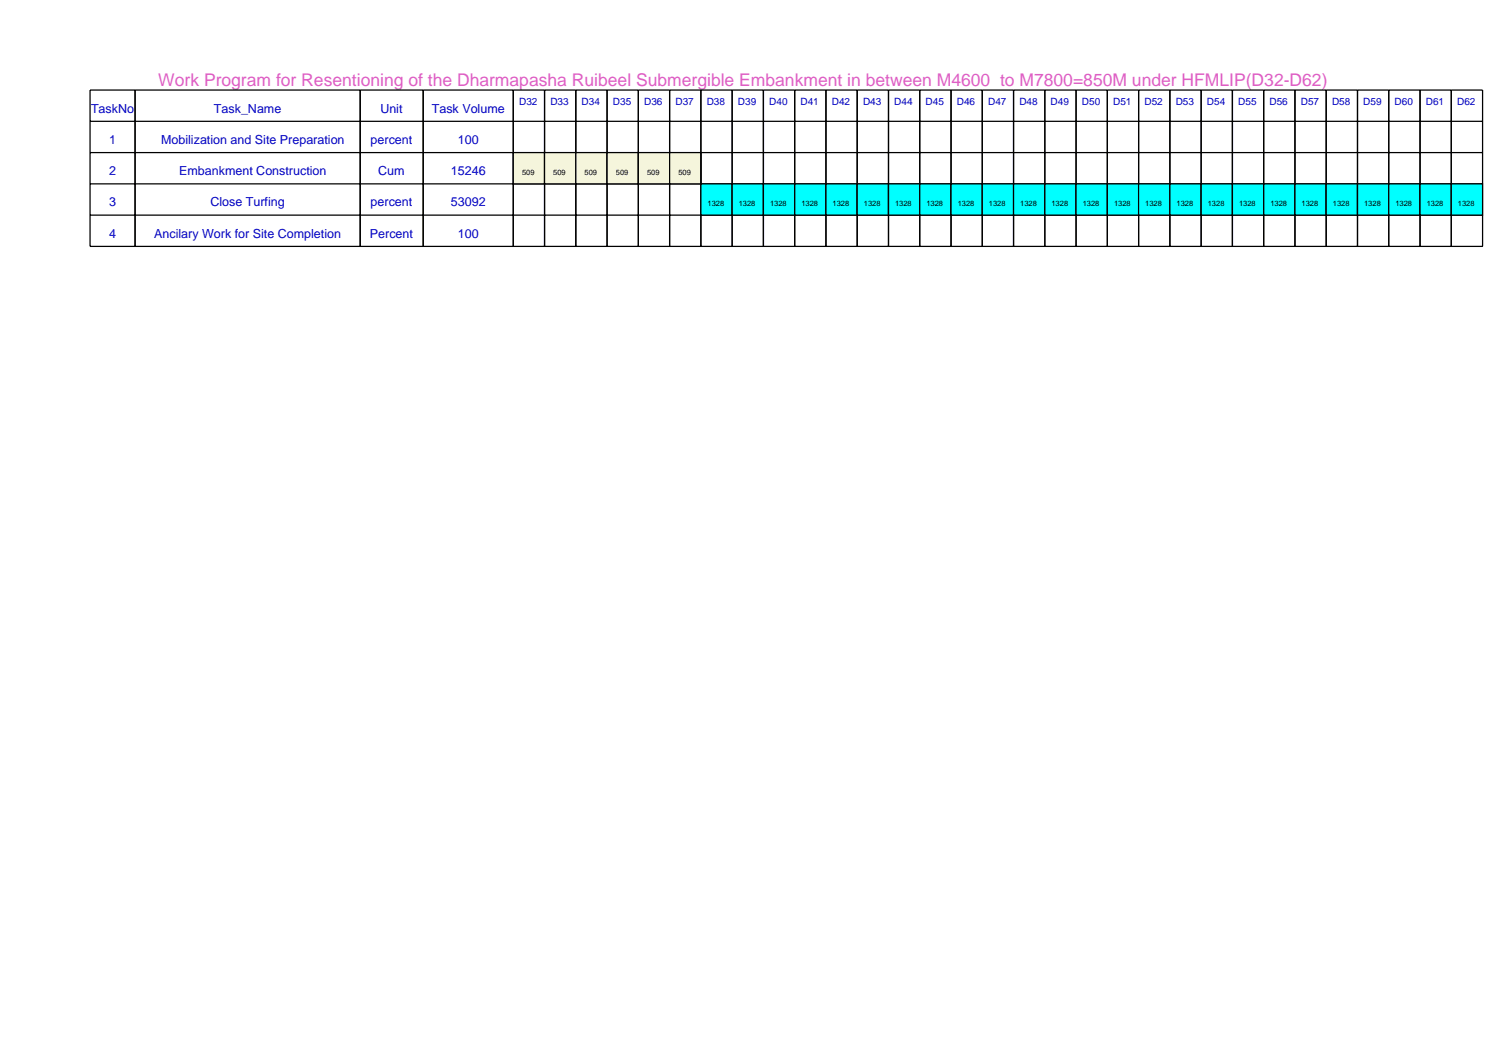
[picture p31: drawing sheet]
<svg xmlns="http://www.w3.org/2000/svg" width="420mm" height="297mm" viewBox="0 0 420 297" stroke-linecap="round" stroke-linejoin="round" font-family="sans-serif">
<defs><g id="words">
<text font-size="4.9" fill="#de5ec4" x="44.7" y="24.1">Work Program for Resentioning of the Dharmapasha Ruibeel Submergible Embankment in between M4600 to M7800=850M under HFMLIP(D32-D62)</text>
<g font-size="3.5" fill="#0000c4">
<text x="25.7" y="31.8">TaskNo</text>
<text x="60.3" y="31.8">Task_Name</text>
<text x="107.3" y="31.8">Unit</text>
<text x="121.8" y="31.8">Task Volume</text>
<text x="30.8" y="40.6">1</text>
<text x="45.4" y="40.6">Mobilization and Site Preparation</text>
<text x="104.5" y="40.6">percent</text>
<text x="129.1" y="40.6">100</text>
<text x="30.8" y="49.4">2</text>
<text x="50.5" y="49.4">Embankment Construction</text>
<text x="106.7" y="49.4">Cum</text>
<text x="127.2" y="49.4">15246</text>
<text x="30.8" y="58.2">3</text>
<text x="59.4" y="58.2">Close Turfing</text>
<text x="104.5" y="58.2">percent</text>
<text x="127.2" y="58.2">53092</text>
<text x="30.8" y="67">4</text>
<text x="43.5" y="67">Ancilary Work for Site Completion</text>
<text x="104.3" y="67">Percent</text>
<text x="129.1" y="67">100</text>
</g>
<g font-size="2.8" fill="#0000c4">
<text x="146.4" y="29.6">D32</text>
<text x="155.2" y="29.6">D33</text>
<text x="164.1" y="29.6">D34</text>
<text x="172.9" y="29.6">D35</text>
<text x="181.7" y="29.6">D36</text>
<text x="190.5" y="29.6">D37</text>
<text x="199.3" y="29.6">D38</text>
<text x="208.2" y="29.6">D39</text>
<text x="217" y="29.6">D40</text>
<text x="225.8" y="29.6">D41</text>
<text x="234.6" y="29.6">D42</text>
<text x="243.4" y="29.6">D43</text>
<text x="252.3" y="29.6">D44</text>
<text x="261.1" y="29.6">D45</text>
<text x="269.9" y="29.6">D46</text>
<text x="278.7" y="29.6">D47</text>
<text x="287.5" y="29.6">D48</text>
<text x="296.4" y="29.6">D49</text>
<text x="305.2" y="29.6">D50</text>
<text x="314" y="29.6">D51</text>
<text x="322.8" y="29.6">D52</text>
<text x="331.6" y="29.6">D53</text>
<text x="340.5" y="29.6">D54</text>
<text x="349.3" y="29.6">D55</text>
<text x="358.1" y="29.6">D56</text>
<text x="366.9" y="29.6">D57</text>
<text x="375.7" y="29.6">D58</text>
<text x="384.6" y="29.6">D59</text>
<text x="393.4" y="29.6">D60</text>
<text x="402.2" y="29.6">D61</text>
<text x="411" y="29.6">D62</text>
</g>
<g font-size="2.1">
<text x="147.2" y="49.4">509</text>
<text x="156.1" y="49.4">509</text>
<text x="164.9" y="49.4">509</text>
<text x="173.7" y="49.4">509</text>
<text x="182.5" y="49.4">509</text>
<text x="191.3" y="49.4">509</text>
<text x="199.6" y="58.2">1328</text>
<text x="208.4" y="58.2">1328</text>
<text x="217.2" y="58.2">1328</text>
<text x="226" y="58.2">1328</text>
<text x="234.9" y="58.2">1328</text>
<text x="243.7" y="58.2">1328</text>
<text x="252.5" y="58.2">1328</text>
<text x="261.3" y="58.2">1328</text>
<text x="270.1" y="58.2">1328</text>
<text x="279" y="58.2">1328</text>
<text x="287.8" y="58.2">1328</text>
<text x="296.6" y="58.2">1328</text>
<text x="305.4" y="58.2">1328</text>
<text x="314.2" y="58.2">1328</text>
<text x="323" y="58.2">1328</text>
<text x="331.9" y="58.2">1328</text>
<text x="340.7" y="58.2">1328</text>
<text x="349.5" y="58.2">1328</text>
<text x="358.3" y="58.2">1328</text>
<text x="367.1" y="58.2">1328</text>
<text x="376" y="58.2">1328</text>
<text x="384.8" y="58.2">1328</text>
<text x="393.6" y="58.2">1328</text>
<text x="402.4" y="58.2">1328</text>
<text x="411.2" y="58.2">1328</text>
</g>
</g></defs>
<path d="M25.4 25.4h128.2v44.1h-128.2zM25.4 34.2h128.2M38.1 25.4v44.1M101.6 25.4v44.1M119.4 25.4v44.1M144.8 25.4v44.1M25.4 43h128.2M25.4 51.9h128.2M25.4 60.7h128.2" fill="none" stroke="#000" stroke-width=".35"/>
<path d="M144.8 43h8.8v8.9h-8.8z" fill-rule="evenodd" fill="#f5f5dc" stroke="#000" stroke-width=".35"/>
<path d="M153.6 25.4h8.8v44.1h-8.8zM153.6 34.2h8.8M153.6 43h8.8M153.6 51.9h8.8M153.6 60.7h8.8" fill="none" stroke="#000" stroke-width=".35"/>
<path d="M153.6 43h8.8v8.9h-8.8z" fill-rule="evenodd" fill="#f5f5dc" stroke="#000" stroke-width=".35"/>
<path d="M162.4 25.4h8.8v44.1h-8.8zM162.4 34.2h8.8M162.4 43h8.8M162.4 51.9h8.8M162.4 60.7h8.8" fill="none" stroke="#000" stroke-width=".35"/>
<path d="M162.4 43h8.8v8.9h-8.8z" fill-rule="evenodd" fill="#f5f5dc" stroke="#000" stroke-width=".35"/>
<path d="M171.2 25.4h8.9v44.1h-8.9zM171.2 34.2h8.9M171.2 43h8.9M171.2 51.9h8.9M171.2 60.7h8.9" fill="none" stroke="#000" stroke-width=".35"/>
<path d="M171.2 43h8.9v8.9h-8.9z" fill-rule="evenodd" fill="#f5f5dc" stroke="#000" stroke-width=".35"/>
<path d="M180.1 25.4h8.8v44.1h-8.8zM180.1 34.2h8.8M180.1 43h8.8M180.1 51.9h8.8M180.1 60.7h8.8" fill="none" stroke="#000" stroke-width=".35"/>
<path d="M180.1 43h8.8v8.9h-8.8z" fill-rule="evenodd" fill="#f5f5dc" stroke="#000" stroke-width=".35"/>
<path d="M188.9 25.4h8.8v44.1h-8.8zM188.9 34.2h8.8M188.9 43h8.8M188.9 51.9h8.8M188.9 60.7h8.8" fill="none" stroke="#000" stroke-width=".35"/>
<path d="M188.9 43h8.8v8.9h-8.8z" fill-rule="evenodd" fill="#f5f5dc" stroke="#000" stroke-width=".35"/>
<path d="M197.7 25.4h8.8v44.1h-8.8zM197.7 34.2h8.8M197.7 43h8.8M197.7 51.9h8.8M197.7 60.7h8.8" fill="none" stroke="#000" stroke-width=".35"/>
<path d="M197.7 51.9h8.8v8.8h-8.8z" fill-rule="evenodd" fill="#0ff" stroke="#000" stroke-width=".35"/>
<path d="M206.5 25.4h8.8v44.1h-8.8zM206.5 34.2h8.8M206.5 43h8.8M206.5 51.9h8.8M206.5 60.7h8.8" fill="none" stroke="#000" stroke-width=".35"/>
<path d="M206.5 51.9h8.8v8.8h-8.8z" fill-rule="evenodd" fill="#0ff" stroke="#000" stroke-width=".35"/>
<path d="M215.3 25.4h8.9v44.1h-8.9zM215.3 34.2h8.9M215.3 43h8.9M215.3 51.9h8.9M215.3 60.7h8.9" fill="none" stroke="#000" stroke-width=".35"/>
<path d="M215.3 51.9h8.9v8.8h-8.9z" fill-rule="evenodd" fill="#0ff" stroke="#000" stroke-width=".35"/>
<path d="M224.2 25.4h8.8v44.1h-8.8zM224.2 34.2h8.8M224.2 43h8.8M224.2 51.9h8.8M224.2 60.7h8.8" fill="none" stroke="#000" stroke-width=".35"/>
<path d="M224.2 51.9h8.8v8.8h-8.8z" fill-rule="evenodd" fill="#0ff" stroke="#000" stroke-width=".35"/>
<path d="M233 25.4h8.8v44.1h-8.8zM233 34.2h8.8M233 43h8.8M233 51.9h8.8M233 60.7h8.8" fill="none" stroke="#000" stroke-width=".35"/>
<path d="M233 51.9h8.8v8.8h-8.8z" fill-rule="evenodd" fill="#0ff" stroke="#000" stroke-width=".35"/>
<path d="M241.8 25.4h8.8v44.1h-8.8zM241.8 34.2h8.8M241.8 43h8.8M241.8 51.9h8.8M241.8 60.7h8.8" fill="none" stroke="#000" stroke-width=".35"/>
<path d="M241.8 51.9h8.8v8.8h-8.8z" fill-rule="evenodd" fill="#0ff" stroke="#000" stroke-width=".35"/>
<path d="M250.6 25.4h8.8v44.1h-8.8zM250.6 34.2h8.8M250.6 43h8.8M250.6 51.9h8.8M250.6 60.7h8.8" fill="none" stroke="#000" stroke-width=".35"/>
<path d="M250.6 51.9h8.8v8.8h-8.8z" fill-rule="evenodd" fill="#0ff" stroke="#000" stroke-width=".35"/>
<path d="M259.4 25.4h8.9v44.1h-8.9zM259.4 34.2h8.9M259.4 43h8.9M259.4 51.9h8.9M259.4 60.7h8.9" fill="none" stroke="#000" stroke-width=".35"/>
<path d="M259.4 51.9h8.9v8.8h-8.9z" fill-rule="evenodd" fill="#0ff" stroke="#000" stroke-width=".35"/>
<path d="M268.3 25.4h8.8v44.1h-8.8zM268.3 34.2h8.8M268.3 43h8.8M268.3 51.9h8.8M268.3 60.7h8.8" fill="none" stroke="#000" stroke-width=".35"/>
<path d="M268.3 51.9h8.8v8.8h-8.8z" fill-rule="evenodd" fill="#0ff" stroke="#000" stroke-width=".35"/>
<path d="M277.1 25.4h8.8v44.1h-8.8zM277.1 34.2h8.8M277.1 43h8.8M277.1 51.9h8.8M277.1 60.7h8.8" fill="none" stroke="#000" stroke-width=".35"/>
<path d="M277.1 51.9h8.8v8.8h-8.8z" fill-rule="evenodd" fill="#0ff" stroke="#000" stroke-width=".35"/>
<path d="M285.9 25.4h8.8v44.1h-8.8zM285.9 34.2h8.8M285.9 43h8.8M285.9 51.9h8.8M285.9 60.7h8.8" fill="none" stroke="#000" stroke-width=".35"/>
<path d="M285.9 51.9h8.8v8.8h-8.8z" fill-rule="evenodd" fill="#0ff" stroke="#000" stroke-width=".35"/>
<path d="M294.7 25.4h8.8v44.1h-8.8zM294.7 34.2h8.8M294.7 43h8.8M294.7 51.9h8.8M294.7 60.7h8.8" fill="none" stroke="#000" stroke-width=".35"/>
<path d="M294.7 51.9h8.8v8.8h-8.8z" fill-rule="evenodd" fill="#0ff" stroke="#000" stroke-width=".35"/>
<path d="M303.5 25.4h8.8v44.1h-8.8zM303.5 34.2h8.8M303.5 43h8.8M303.5 51.9h8.8M303.5 60.7h8.8" fill="none" stroke="#000" stroke-width=".35"/>
<path d="M303.5 51.9h8.8v8.8h-8.8z" fill-rule="evenodd" fill="#0ff" stroke="#000" stroke-width=".35"/>
<path d="M312.3 25.4h8.9v44.1h-8.9zM312.3 34.2h8.9M312.3 43h8.9M312.3 51.9h8.9M312.3 60.7h8.9" fill="none" stroke="#000" stroke-width=".35"/>
<path d="M312.3 51.9h8.9v8.8h-8.9z" fill-rule="evenodd" fill="#0ff" stroke="#000" stroke-width=".35"/>
<path d="M321.2 25.4h8.8v44.1h-8.8zM321.2 34.2h8.8M321.2 43h8.8M321.2 51.9h8.8M321.2 60.7h8.8" fill="none" stroke="#000" stroke-width=".35"/>
<path d="M321.2 51.9h8.8v8.8h-8.8z" fill-rule="evenodd" fill="#0ff" stroke="#000" stroke-width=".35"/>
<path d="M330 25.4h8.8v44.1h-8.8zM330 34.2h8.8M330 43h8.8M330 51.9h8.8M330 60.7h8.8" fill="none" stroke="#000" stroke-width=".35"/>
<path d="M330 51.9h8.8v8.8h-8.8z" fill-rule="evenodd" fill="#0ff" stroke="#000" stroke-width=".35"/>
<path d="M338.8 25.4h8.8v44.1h-8.8zM338.8 34.2h8.8M338.8 43h8.8M338.8 51.9h8.8M338.8 60.7h8.8" fill="none" stroke="#000" stroke-width=".35"/>
<path d="M338.8 51.9h8.8v8.8h-8.8z" fill-rule="evenodd" fill="#0ff" stroke="#000" stroke-width=".35"/>
<path d="M347.6 25.4h8.8v44.1h-8.8zM347.6 34.2h8.8M347.6 43h8.8M347.6 51.9h8.8M347.6 60.7h8.8" fill="none" stroke="#000" stroke-width=".35"/>
<path d="M347.6 51.9h8.8v8.8h-8.8z" fill-rule="evenodd" fill="#0ff" stroke="#000" stroke-width=".35"/>
<path d="M356.4 25.4h8.9v44.1h-8.9zM356.4 34.2h8.9M356.4 43h8.9M356.4 51.9h8.9M356.4 60.7h8.9" fill="none" stroke="#000" stroke-width=".35"/>
<path d="M356.4 51.9h8.9v8.8h-8.9z" fill-rule="evenodd" fill="#0ff" stroke="#000" stroke-width=".35"/>
<path d="M365.3 25.4h8.8v44.1h-8.8zM365.3 34.2h8.8M365.3 43h8.8M365.3 51.9h8.8M365.3 60.7h8.8" fill="none" stroke="#000" stroke-width=".35"/>
<path d="M365.3 51.9h8.8v8.8h-8.8z" fill-rule="evenodd" fill="#0ff" stroke="#000" stroke-width=".35"/>
<path d="M374.1 25.4h8.8v44.1h-8.8zM374.1 34.2h8.8M374.1 43h8.8M374.1 51.9h8.8M374.1 60.7h8.8" fill="none" stroke="#000" stroke-width=".35"/>
<path d="M374.1 51.9h8.8v8.8h-8.8z" fill-rule="evenodd" fill="#0ff" stroke="#000" stroke-width=".35"/>
<path d="M382.9 25.4h8.8v44.1h-8.8zM382.9 34.2h8.8M382.9 43h8.8M382.9 51.9h8.8M382.9 60.7h8.8" fill="none" stroke="#000" stroke-width=".35"/>
<path d="M382.9 51.9h8.8v8.8h-8.8z" fill-rule="evenodd" fill="#0ff" stroke="#000" stroke-width=".35"/>
<path d="M391.7 25.4h8.8v44.1h-8.8zM391.7 34.2h8.8M391.7 43h8.8M391.7 51.9h8.8M391.7 60.7h8.8" fill="none" stroke="#000" stroke-width=".35"/>
<path d="M391.7 51.9h8.8v8.8h-8.8z" fill-rule="evenodd" fill="#0ff" stroke="#000" stroke-width=".35"/>
<path d="M400.5 25.4h8.9v44.1h-8.9zM400.5 34.2h8.9M400.5 43h8.9M400.5 51.9h8.9M400.5 60.7h8.9" fill="none" stroke="#000" stroke-width=".35"/>
<path d="M400.5 51.9h8.9v8.8h-8.9z" fill-rule="evenodd" fill="#0ff" stroke="#000" stroke-width=".35"/>
<path d="M409.4 25.4h8.8v44.1h-8.8zM409.4 34.2h8.8M409.4 43h8.8M409.4 51.9h8.8M409.4 60.7h8.8" fill="none" stroke="#000" stroke-width=".35"/>
<path d="M409.4 51.9h8.8v8.8h-8.8z" fill-rule="evenodd" fill="#0ff" stroke="#000" stroke-width=".35"/>
<use href="#words"/>
</svg>
